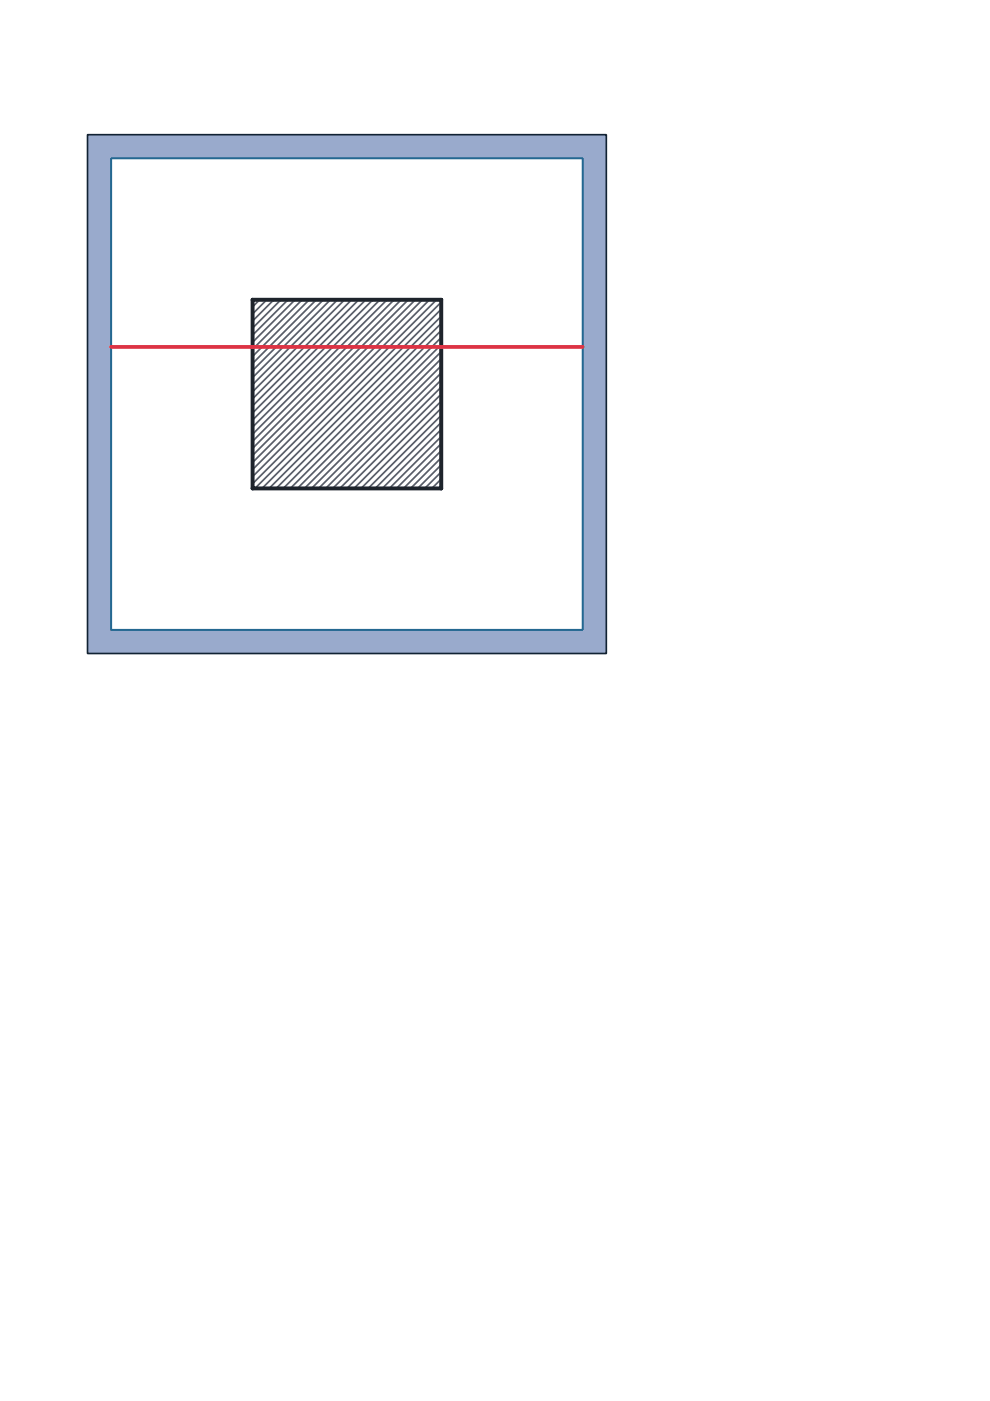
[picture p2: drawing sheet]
<svg xmlns="http://www.w3.org/2000/svg" width="210mm" height="297mm" viewBox="0 0 210 297" stroke-linecap="round" stroke-linejoin="round" font-family="sans-serif">
<path d="M18.6 28.6h110v110h-110z" fill="#9ac" stroke="#123" stroke-width=".35"/>
<path d="M23.6 33.6h100v100h-100z" fill="#fff"/>
<g fill="none" stroke="#595e69" stroke-width=".37">
<path d="M55.1 63.6l-1.5 1.5M56.6 63.6l-3 3M58.1 63.6l-4.5 4.5M59.6 63.6l-6 6M61.1 63.6l-7.5 7.5M62.6 63.6l-9 9M64.1 63.6l-10.5 10.5M65.6 63.6l-12 12M67.1 63.6l-13.5 13.5M68.6 63.6l-15 15M70.1 63.6l-16.5 16.5M71.6 63.6l-18 18"/>
<path d="M73.1 63.6l-19.5 19.5M74.6 63.6l-21 21M76.1 63.6l-22.5 22.5M77.6 63.6l-24 24M79.1 63.6l-25.5 25.5M80.6 63.6l-27 27M82.1 63.6l-28.5 28.5M83.6 63.6l-30 30M85.1 63.6l-31.5 31.5M86.6 63.6l-33 33M88.1 63.6l-34.5 34.5M89.6 63.6l-36 36"/>
<path d="M91.1 63.6l-37.5 37.5M92.6 63.6l-39 39M93.6 64.1l-39.5 39.5M93.6 65.6l-38 38M93.6 67.1l-36.5 36.5M93.6 68.6l-35 35M93.6 70.1l-33.5 33.5M93.6 71.6l-32 32M93.6 73.1l-30.5 30.5M93.6 74.6l-29 29M93.6 76.1l-27.5 27.5M93.6 77.6l-26 26"/>
<path d="M93.6 79.1l-24.5 24.5M93.6 80.6l-23 23M93.6 82.1l-21.5 21.5M93.6 83.6l-20 20M93.6 85.1l-18.5 18.5M93.6 86.6l-17 17M93.6 88.1l-15.5 15.5M93.6 89.6l-14 14M93.6 91.1l-12.5 12.5M93.6 92.6l-11 11M93.6 94.1l-9.5 9.5M93.6 95.6l-8 8"/>
<path d="M93.6 97.1l-6.5 6.5M93.6 98.6l-5 5M93.6 100.1l-3.5 3.5M93.6 101.6l-2 2M93.6 103.1l-.5 .5"/>
</g>
<path d="M53.6 63.6h40v40" fill="none" stroke="#1e242c" stroke-width=".62"/>
<path d="M53.6 63.6h40v40h-40z" fill="none" stroke="#1e242c" stroke-width=".83"/>
<path d="M23.6 33.6h100v100h-100z" fill="none" stroke="#246891" stroke-width=".43"/>
<path d="M23.6 73.6h100" fill="none" stroke="#d34" stroke-width=".8"/>
</svg>
